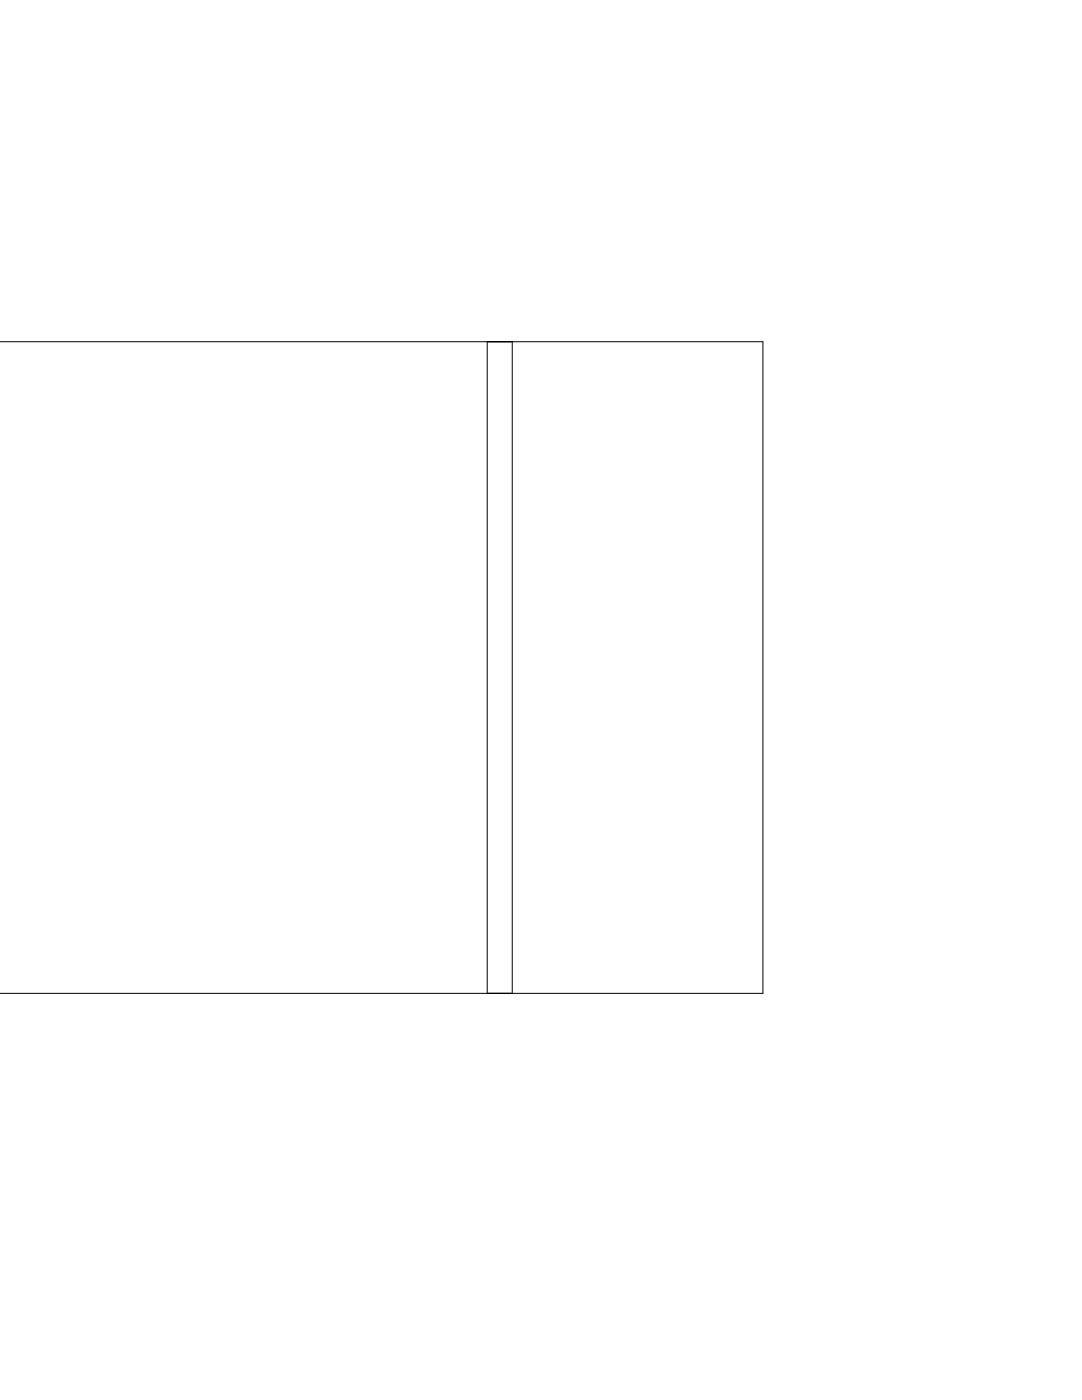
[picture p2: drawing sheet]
<svg xmlns="http://www.w3.org/2000/svg" width="216mm" height="279mm" viewBox="0 0 216 279" stroke-linecap="round" stroke-linejoin="round" font-family="sans-serif">
<path d="M0 68.2h152.2v130h-152.3M97.2 68.2v130M102.2 68.2v130" fill="none" stroke="#000" stroke-width=".2"/>
</svg>
